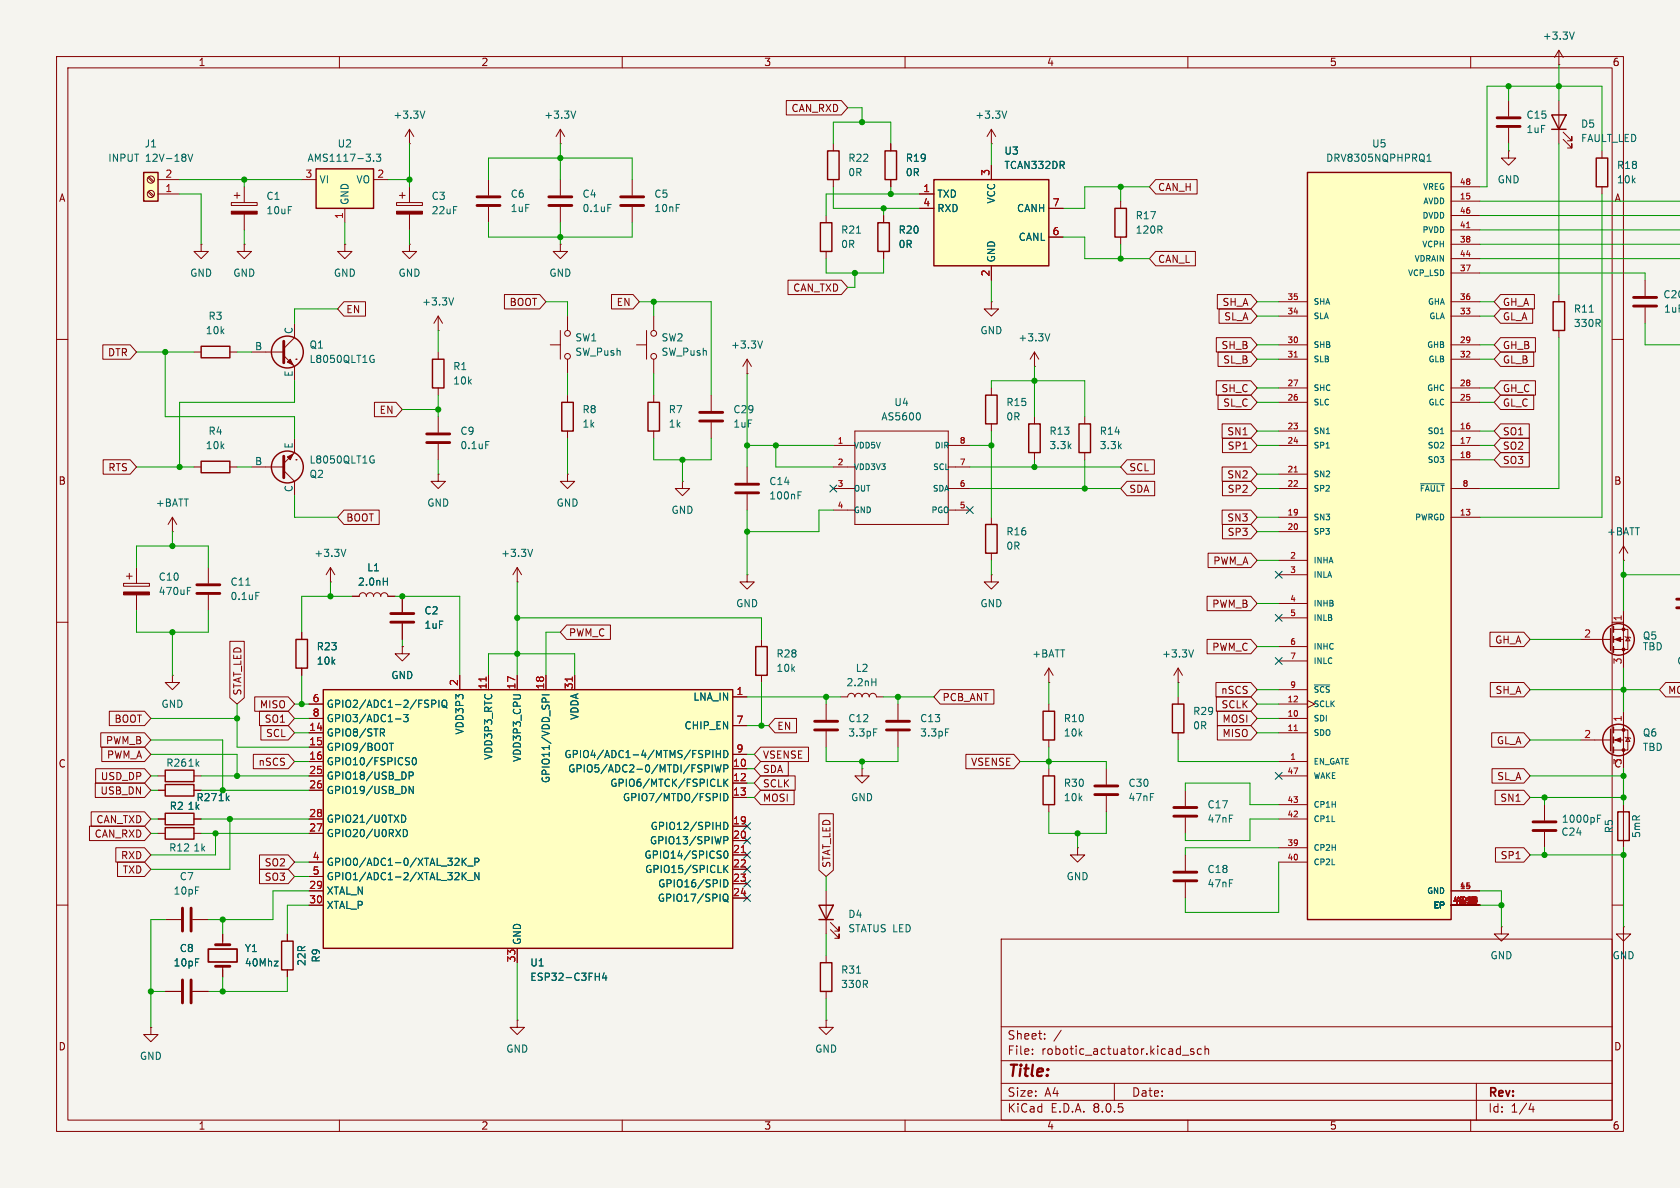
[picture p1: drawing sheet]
<svg xmlns="http://www.w3.org/2000/svg" width="297mm" height="210mm" viewBox="0 0 297 210" stroke-linecap="round" stroke-linejoin="round" font-family="sans-serif">
<defs><g id="words">
<text font-size="2.8" fill="#840000" x="178" y="190.9">Title:</text>
<g font-size="2.1" fill="#840000">
<text x="178" y="184">Sheet:</text>
<text x="178" y="186.7">File:</text>
<text x="184.1" y="186.7">robotic_actuator.kicad_sch</text>
<text x="178" y="196.9">KiCad</text>
<text x="178" y="194.1">Size:</text>
<text x="184.7" y="194.1">A4</text>
<text x="185.7" y="196.9">E.D.A.</text>
<text x="193.3" y="196.9">8.0.5</text>
<text x="200" y="194.1">Date:</text>
<text x="263" y="194.3">Rev:</text>
<text x="263" y="196.9">Id:</text>
<text x="267.1" y="196.9">1/4</text>
</g>
<g font-size="1.8" fill="#840000">
<text x="35" y="11.9">1</text>
<text x="85" y="11.9">2</text>
<text x="135" y="11.9">3</text>
<text x="185" y="11.9">4</text>
<text x="235" y="11.9">5</text>
<text x="285" y="11.9">6</text>
<text x="139.8" y="20">CAN_RXD</text>
<text x="10.3" y="35.9">A</text>
<text x="204.6" y="34">CAN_H</text>
<text x="285.3" y="35.9">A</text>
<text x="204.6" y="46.7">CAN_L</text>
<text x="140.1" y="51.8">CAN_TXD</text>
<text x="61.1" y="55.6">EN</text>
<text x="90" y="54.3">BOOT</text>
<text x="108.9" y="54.3">EN</text>
<text x="216" y="54.3">SH_A</text>
<text x="216.3" y="56.8">SL_A</text>
<text x="265.6" y="56.8">GL_A</text>
<text x="265.6" y="54.3">GH_A</text>
<text x="19" y="63.2">DTR</text>
<text x="215.8" y="61.9">SH_B</text>
<text x="216.1" y="64.5">SL_B</text>
<text x="265.6" y="61.9">GH_B</text>
<text x="265.6" y="64.5">GL_B</text>
<text x="215.8" y="69.5">SH_C</text>
<text x="265.6" y="69.5">GH_C</text>
<text x="67" y="73.3">EN</text>
<text x="216.1" y="72.1">SL_C</text>
<text x="216.9" y="77.2">SN1</text>
<text x="265.6" y="77.2">SO1</text>
<text x="265.6" y="72.1">GL_C</text>
<text x="19.1" y="83.5">RTS</text>
<text x="199.5" y="83.5">SCL</text>
<text x="216.9" y="79.7">SP1</text>
<text x="265.6" y="79.7">SO2</text>
<text x="265.6" y="82.2">SO3</text>
<text x="10.3" y="85.9">B</text>
<text x="199.5" y="87.3">SDA</text>
<text x="216.9" y="84.8">SN2</text>
<text x="216.9" y="87.3">SP2</text>
<text x="285.3" y="85.9">B</text>
<text x="61.1" y="92.4">BOOT</text>
<text x="216.9" y="92.4">SN3</text>
<text x="216.9" y="94.9">SP3</text>
<text x="214.4" y="100">PWM_A</text>
<text x="214.2" y="107.6">PWM_B</text>
<text x="100.5" y="112.7">PWM_C</text>
<text x="264.2" y="114">GH_A</text>
<text x="214.2" y="115.3">PWM_C</text>
<text x="42.9" y="123" transform="rotate(-90 42.9 123)">STAT_LED</text>
<text x="45.8" y="125.4">MISO</text>
<text x="166.5" y="124.1">PCB_ANT</text>
<text x="215.8" y="122.9">nSCS</text>
<text x="215.8" y="125.4">SCLK</text>
<text x="264.3" y="122.9">SH_A</text>
<text x="294.8" y="122.9">MOT</text>
<text x="18.6" y="131.8">PWM_B</text>
<text x="20.1" y="128">BOOT</text>
<text x="46.7" y="128">SO1</text>
<text x="46.9" y="130.5">SCL</text>
<text x="137.3" y="129.2">EN</text>
<text x="216" y="130.5">MISO</text>
<text x="216" y="128">MOSI</text>
<text x="264.5" y="131.8">GL_A</text>
<text x="10.3" y="135.9">C</text>
<text x="18.8" y="134.3">PWM_A</text>
<text x="45.6" y="135.6">nSCS</text>
<text x="134.8" y="136.8">SDA</text>
<text x="134.8" y="134.3">VSENSE</text>
<text x="171.6" y="135.6">VSENSE</text>
<text x="17.7" y="140.7">USB_DN</text>
<text x="17.7" y="138.1">USD_DP</text>
<text x="134.8" y="139.4">SCLK</text>
<text x="134.8" y="141.9">MOSI</text>
<text x="264.6" y="138.1">SL_A</text>
<text x="265.1" y="141.9">SN1</text>
<text x="16.6" y="148.3">CAN_RXD</text>
<text x="16.9" y="145.7">CAN_TXD</text>
<text x="21.3" y="152.1">RXD</text>
<text x="21.6" y="154.6">TXD</text>
<text x="46.7" y="153.4">SO2</text>
<text x="46.7" y="155.9">SO3</text>
<text x="147" y="153.5" transform="rotate(-90 147 153.5)">STAT_LED</text>
<text x="265.2" y="152.1">SP1</text>
<text x="10.3" y="185.9">D</text>
<text x="285.3" y="185.9">D</text>
<text x="35" y="199.9">1</text>
<text x="85" y="199.9">2</text>
<text x="135" y="199.9">3</text>
<text x="185" y="199.9">4</text>
<text x="235" y="199.9">5</text>
<text x="285" y="199.9">6</text>
</g>
<g font-size="1.8" fill="#006464">
<text x="272.6" y="7.2">+3.3V</text>
<text x="69.4" y="21.2">+3.3V</text>
<text x="96.1" y="21.2">+3.3V</text>
<text x="172.3" y="21.2">+3.3V</text>
<text x="269.8" y="21.2">C15</text>
<text x="269.8" y="23.7">1uF</text>
<text x="279.4" y="22.8">D5</text>
<text x="19" y="28.8">INPUT</text>
<text x="25.5" y="26.3">J1</text>
<text x="25.7" y="28.8">12V-18V</text>
<text x="54.3" y="28.8">AMS1117-3.3</text>
<text x="59.6" y="26.3">U2</text>
<text x="149.9" y="28.8">R22</text>
<text x="160" y="28.8">R19</text>
<text x="177.5" y="27.5">U3</text>
<text x="234.3" y="28.8">DRV8305NQPHPRQ1</text>
<text x="242.5" y="26.3">U5</text>
<text x="279.4" y="25.3">FAULT_LED</text>
<text x="47" y="35.5">C1</text>
<text x="56.4" y="32.6">VI</text>
<text x="62.9" y="32.6">VO</text>
<text x="76.2" y="35.5">C3</text>
<text x="90.2" y="35.2">C6</text>
<text x="102.9" y="35.2">C4</text>
<text x="115.6" y="35.2">C5</text>
<text x="149.9" y="31.3">0R</text>
<text x="160" y="31.3">0R</text>
<text x="165.6" y="35.2">TXD</text>
<text x="177.5" y="30.1">TCAN332DR</text>
<text x="264.7" y="32.6">GND</text>
<text x="285.8" y="30.1">R18</text>
<text x="285.8" y="32.6">10k</text>
<text x="47" y="38.1">10uF</text>
<text x="61.8" y="36.3" transform="rotate(-90 61.8 36.3)">GND</text>
<text x="76.2" y="38.1">22uF</text>
<text x="90.2" y="37.7">1uF</text>
<text x="102.9" y="37.7">0.1uF</text>
<text x="115.6" y="37.7">10nF</text>
<text x="148.6" y="41.5">R21</text>
<text x="158.8" y="41.5">R20</text>
<text x="165.6" y="37.7">RXD</text>
<text x="176.1" y="36.1" transform="rotate(-90 176.1 36.1)">VCC</text>
<text x="179.7" y="37.7">CANH</text>
<text x="200.7" y="41.5">120R</text>
<text x="200.7" y="39">R17</text>
<text x="148.6" y="44">0R</text>
<text x="158.8" y="44">0R</text>
<text x="176.1" y="46.5" transform="rotate(-90 176.1 46.5)">GND</text>
<text x="180" y="42.8">CANL</text>
<text x="33.5" y="49.1">GND</text>
<text x="41.1" y="49.1">GND</text>
<text x="58.9" y="49.1">GND</text>
<text x="70.4" y="49.1">GND</text>
<text x="97" y="49.1">GND</text>
<text x="294" y="52.9">C20</text>
<text x="36.3" y="59.3">10k</text>
<text x="36.8" y="56.7">R3</text>
<text x="51.8" y="59.2" transform="rotate(-90 51.8 59.2)">C</text>
<text x="74.5" y="54.2">+3.3V</text>
<text x="173.2" y="59.3">GND</text>
<text x="278.1" y="55.5">R11</text>
<text x="278.1" y="58">330R</text>
<text x="294.1" y="55.5">1uF</text>
<text x="45" y="62">B</text>
<text x="54.6" y="61.8">Q1</text>
<text x="54.6" y="64.4">L8050QLT1G</text>
<text x="80" y="65.6">R1</text>
<text x="101.6" y="60.6">SW1</text>
<text x="101.6" y="63.1">SW_Push</text>
<text x="116.8" y="60.6">SW2</text>
<text x="116.8" y="63.1">SW_Push</text>
<text x="129.1" y="61.8">+3.3V</text>
<text x="179.9" y="60.6">+3.3V</text>
<text x="51.8" y="66.7" transform="rotate(-90 51.8 66.7)">E</text>
<text x="80" y="68.2">10k</text>
<text x="158" y="72">U4</text>
<text x="177.8" y="72">R15</text>
<text x="36.8" y="77.1">R4</text>
<text x="81.3" y="77.1">C9</text>
<text x="102.9" y="73.3">R8</text>
<text x="102.9" y="75.8">1k</text>
<text x="118.1" y="73.3">R7</text>
<text x="118.1" y="75.8">1k</text>
<text x="129.5" y="75.8">1uF</text>
<text x="129.5" y="73.3">C29</text>
<text x="155.7" y="74.5">AS5600</text>
<text x="177.8" y="74.5">0R</text>
<text x="185.4" y="77.1">R13</text>
<text x="194.3" y="77.1">R14</text>
<text x="36.3" y="79.6">10k</text>
<text x="45" y="82.3">B</text>
<text x="51.8" y="79.4" transform="rotate(-90 51.8 79.4)">E</text>
<text x="54.6" y="82.1">L8050QLT1G</text>
<text x="81.3" y="79.6">0.1uF</text>
<text x="185.4" y="79.6">3.3k</text>
<text x="194.3" y="79.6">3.3k</text>
<text x="27.4" y="89.8">+BATT</text>
<text x="51.8" y="87.1" transform="rotate(-90 51.8 87.1)">C</text>
<text x="54.6" y="84.7">Q2</text>
<text x="75.4" y="89.8">GND</text>
<text x="98.3" y="89.8">GND</text>
<text x="135.9" y="88.5">100nF</text>
<text x="135.9" y="86">C14</text>
<text x="118.6" y="91">GND</text>
<text x="177.8" y="94.8">R16</text>
<text x="284" y="94.8">+BATT</text>
<text x="55.5" y="98.7">+3.3V</text>
<text x="64.8" y="101.2">L1</text>
<text x="88.5" y="98.7">+3.3V</text>
<text x="177.8" y="97.4">0R</text>
<text x="27.9" y="105.4">470uF</text>
<text x="27.9" y="102.8">C10</text>
<text x="40.6" y="103.7">C11</text>
<text x="40.6" y="106.3">0.1uF</text>
<text x="63.2" y="103.7">2.0nH</text>
<text x="130" y="107.5">GND</text>
<text x="173.2" y="107.5">GND</text>
<text x="74.9" y="108.8">C2</text>
<text x="74.9" y="111.4">1uF</text>
<text x="290.3" y="113.3">Q5</text>
<text x="55.9" y="117.7">10k</text>
<text x="55.9" y="115.2">R23</text>
<text x="137.2" y="119">10k</text>
<text x="137.2" y="116.4">R28</text>
<text x="151.2" y="119">L2</text>
<text x="182.4" y="116.4">+BATT</text>
<text x="205.3" y="116.4">+3.3V</text>
<text x="290.3" y="115.2">TBD</text>
<text x="296.4" y="117.7">GN</text>
<text x="28.4" y="125.3">GND</text>
<text x="57.7" y="125.3">GPIO2/ADC1-2/FSPIQ</text>
<text x="69.1" y="120.2">GND</text>
<text x="122.5" y="124.1">LNA_IN</text>
<text x="149.5" y="121.5">2.2nH</text>
<text x="57.7" y="130.4">GPIO8/STR</text>
<text x="57.7" y="127.9">GPIO3/ADC1-3</text>
<text x="82.1" y="129.9" transform="rotate(-90 82.1 129.9)">VDD3P3</text>
<text x="102.5" y="127.3" transform="rotate(-90 102.5 127.3)">VDDA</text>
<text x="120.9" y="129.1">CHIP_EN</text>
<text x="149.9" y="127.9">C12</text>
<text x="149.9" y="130.4">3.3pF</text>
<text x="162.6" y="127.9">C13</text>
<text x="162.6" y="130.4">3.3pF</text>
<text x="188" y="130.4">10k</text>
<text x="188" y="127.9">R10</text>
<text x="210.8" y="129.1">0R</text>
<text x="210.8" y="126.6">R29</text>
<text x="290.3" y="130.4">Q6</text>
<text x="29.3" y="135.7">R26</text>
<text x="33.1" y="135.7">1k</text>
<text x="57.7" y="132.9">GPIO9/BOOT</text>
<text x="57.7" y="135.5">GPIO10/FSPICS0</text>
<text x="87.2" y="134.4" transform="rotate(-90 87.2 134.4)">VDD3P3_RTC</text>
<text x="92.3" y="134.8" transform="rotate(-90 92.3 134.8)">VDD3P3_CPU</text>
<text x="99.7" y="134.2">GPIO4/ADC1-4/MTMS/FSPIHD</text>
<text x="100.3" y="136.8">GPIO5/ADC2-0/MTDI/FSPIWP</text>
<text x="290.3" y="132.9">TBD</text>
<text x="29.9" y="143.4">R2</text>
<text x="33.1" y="143.4">1k</text>
<text x="34.6" y="141.8">R27</text>
<text x="38.4" y="141.8">1k</text>
<text x="57.7" y="138">GPIO18/USB_DP</text>
<text x="57.7" y="140.6">GPIO19/USB_DN</text>
<text x="97.4" y="138.5" transform="rotate(-90 97.4 138.5)">GPIO11/VDD_SPI</text>
<text x="107.8" y="139.3">GPIO6/MTCK/FSPICLK</text>
<text x="110" y="141.8">GPIO7/MTDO/FSPID</text>
<text x="150.4" y="141.8">GND</text>
<text x="188" y="141.8">10k</text>
<text x="188" y="139.3">R30</text>
<text x="199.4" y="139.3">C30</text>
<text x="199.4" y="141.8">47nF</text>
<text x="213.4" y="143.1">C17</text>
<text x="57.7" y="148.2">GPIO20/U0RXD</text>
<text x="57.7" y="145.6">GPIO21/U0TXD</text>
<text x="114.8" y="149.5">GPIO13/SPIWP</text>
<text x="114.9" y="146.9">GPIO12/SPIHD</text>
<text x="213.4" y="145.6">47nF</text>
<text x="275.9" y="147.9">C24</text>
<text x="276" y="145.6">1000pF</text>
<text x="285.3" y="147.4" transform="rotate(-90 285.3 147.4)">R5</text>
<text x="290.2" y="148.2" transform="rotate(-90 290.2 148.2)">5mR</text>
<text x="29.8" y="150.7">R12</text>
<text x="31.7" y="155.8">C7</text>
<text x="34.1" y="150.7">1k</text>
<text x="57.7" y="153.3">GPIO0/ADC1-0/XTAL_32K_P</text>
<text x="57.7" y="155.8">GPIO1/ADC1-2/XTAL_32K_N</text>
<text x="113.8" y="152">GPIO14/SPICS0</text>
<text x="114" y="154.5">GPIO15/SPICLK</text>
<text x="188.5" y="155.8">GND</text>
<text x="213.4" y="154.5">C18</text>
<text x="30.6" y="158.3">10pF</text>
<text x="57.7" y="158.3">XTAL_N</text>
<text x="57.7" y="160.9">XTAL_P</text>
<text x="116.2" y="159.6">GPIO17/SPIQ</text>
<text x="116.2" y="157.1">GPIO16/SPID</text>
<text x="213.4" y="157.1">47nF</text>
<text x="92.3" y="167.1" transform="rotate(-90 92.3 167.1)">GND</text>
<text x="149.9" y="162.5">D4</text>
<text x="149.9" y="165">STATUS LED</text>
<text x="30.6" y="171">10pF</text>
<text x="31.7" y="168.5">C8</text>
<text x="43.2" y="168.5">Y1</text>
<text x="43.2" y="171">40Mhz</text>
<text x="54.2" y="170.9" transform="rotate(-90 54.2 170.9)">22R</text>
<text x="56.7" y="170.3" transform="rotate(-90 56.7 170.3)">R9</text>
<text x="93.6" y="171">U1</text>
<text x="93.6" y="173.6">ESP32-C3FH4</text>
<text x="148.6" y="172.3">R31</text>
<text x="263.4" y="169.8">GND</text>
<text x="285" y="169.8">GND</text>
<text x="148.6" y="174.9">330R</text>
<text x="24.6" y="187.6">GND</text>
<text x="89.4" y="186.3">GND</text>
<text x="144" y="186.3">GND</text>
</g>
<g font-size="1.8" fill="#a90000">
<text x="29.1" y="34">1</text>
<text x="29.1" y="31.5">2</text>
<text x="53.9" y="31.5">3</text>
<text x="66.6" y="31.5">2</text>
<text x="163.1" y="34">1</text>
<text x="175" y="31.2" transform="rotate(-90 175 31.2)">3</text>
<text x="60.7" y="38.8" transform="rotate(-90 60.7 38.8)">1</text>
<text x="163.1" y="36.6">4</text>
<text x="186" y="41.7">6</text>
<text x="186" y="36.6">7</text>
<text x="175" y="49" transform="rotate(-90 175 49)">2</text>
<text x="280" y="112.8">2</text>
<text x="286.8" y="109.9" transform="rotate(-90 286.8 109.9)">1</text>
<text x="286.8" y="117.5" transform="rotate(-90 286.8 117.5)">3</text>
<text x="55.2" y="124.2">6</text>
<text x="81" y="121.4" transform="rotate(-90 81 121.4)">2</text>
<text x="86.1" y="122" transform="rotate(-90 86.1 122)">11</text>
<text x="91.2" y="122" transform="rotate(-90 91.2 122)">17</text>
<text x="96.3" y="122" transform="rotate(-90 96.3 122)">18</text>
<text x="101.3" y="122" transform="rotate(-90 101.3 122)">31</text>
<text x="130.1" y="122.9">1</text>
<text x="54.6" y="129.3">14</text>
<text x="54.6" y="131.8">15</text>
<text x="55.2" y="126.7">8</text>
<text x="130.1" y="128">7</text>
<text x="280" y="130.6">2</text>
<text x="286.8" y="127.7" transform="rotate(-90 286.8 127.7)">1</text>
<text x="54.6" y="134.4">16</text>
<text x="54.6" y="136.9">25</text>
<text x="129.5" y="135.6">10</text>
<text x="130.1" y="133.1">9</text>
<text x="286.8" y="135.3" transform="rotate(-90 286.8 135.3)">3</text>
<text x="54.6" y="139.4">26</text>
<text x="129.5" y="138.2">12</text>
<text x="129.5" y="140.7">13</text>
<text x="54.6" y="147.1">27</text>
<text x="54.6" y="144.5">28</text>
<text x="129.5" y="145.8">19</text>
<text x="129.5" y="148.3">20</text>
<text x="55.2" y="152.1">4</text>
<text x="55.2" y="154.7">5</text>
<text x="129.5" y="150.9">21</text>
<text x="129.5" y="153.4">22</text>
<text x="129.5" y="156">23</text>
<text x="54.6" y="157.2">29</text>
<text x="54.6" y="159.8">30</text>
<text x="129.5" y="158.5">24</text>
<text x="91.2" y="170.2" transform="rotate(-90 91.2 170.2)">33</text>
</g>
<g font-size="1.4" fill="#006464">
<text x="251.4" y="33.8">VREG</text>
<text x="251.4" y="41.4">PVDD</text>
<text x="251.4" y="38.8">DVDD</text>
<text x="251.5" y="36.3">AVDD</text>
<text x="249.9" y="46.5">VDRAIN</text>
<text x="251.3" y="43.9">VCPH</text>
<text x="248.8" y="49">VCP_LSD</text>
<text x="232.2" y="56.6">SLA</text>
<text x="232.2" y="54.1">SHA</text>
<text x="252.3" y="54.1">GHA</text>
<text x="252.6" y="56.6">GLA</text>
<text x="232.2" y="61.7">SHB</text>
<text x="232.2" y="64.2">SLB</text>
<text x="252.2" y="61.7">GHB</text>
<text x="252.4" y="64.2">GLB</text>
<text x="232.2" y="71.9">SLC</text>
<text x="232.2" y="69.3">SHC</text>
<text x="252.2" y="69.3">GHC</text>
<text x="252.4" y="71.9">GLC</text>
<text x="232.2" y="76.9">SN1</text>
<text x="252.3" y="76.9">SO1</text>
<text x="150.9" y="79.5">VDD5V</text>
<text x="150.9" y="83.3">VDD3V3</text>
<text x="164.8" y="83.3">SCL</text>
<text x="165.1" y="79.5">DIR</text>
<text x="232.2" y="79.5">SP1</text>
<text x="252.3" y="79.5">SO2</text>
<text x="252.3" y="82">SO3</text>
<text x="150.9" y="87.1">OUT</text>
<text x="164.8" y="87.1">SDA</text>
<text x="232.2" y="84.6">SN2</text>
<text x="232.2" y="87.1">SP2</text>
<text x="250.9" y="87.1">~{FAULT}</text>
<text x="150.9" y="90.9">GND</text>
<text x="164.5" y="90.9">PGO</text>
<text x="232.2" y="92.2">SN3</text>
<text x="232.2" y="94.7">SP3</text>
<text x="250" y="92.2">PWRGD</text>
<text x="232.2" y="99.8">INHA</text>
<text x="232.2" y="102.3">INLA</text>
<text x="232.2" y="107.4">INHB</text>
<text x="232.2" y="110">INLB</text>
<text x="232.2" y="115">INHC</text>
<text x="232.2" y="117.6">INLC</text>
<text x="232.2" y="125.2">SCLK</text>
<text x="232.2" y="122.7">~{SCS}</text>
<text x="232.2" y="127.7">SDI</text>
<text x="232.2" y="130.3">SDO</text>
<text x="232.2" y="135.4">EN_GATE</text>
<text x="232.2" y="137.9">WAKE</text>
<text x="232.2" y="143">CP1H</text>
<text x="232.2" y="145.5">CP1L</text>
<text x="232.2" y="150.6">CP2H</text>
<text x="232.2" y="153.1">CP2L</text>
<text x="252.2" y="158.2">GND</text>
<text x="253.3" y="160.8">EP</text>
</g>
<g font-size="1.4" fill="#a90000">
<text x="258" y="35.3">15</text>
<text x="258" y="32.8">48</text>
<text x="258" y="40.4">41</text>
<text x="258" y="37.8">46</text>
<text x="258" y="42.9">38</text>
<text x="258" y="45.5">44</text>
<text x="227.5" y="53.1">35</text>
<text x="258" y="53.1">36</text>
<text x="258" y="48">37</text>
<text x="227.5" y="55.6">34</text>
<text x="258" y="55.6">33</text>
<text x="227.5" y="60.7">30</text>
<text x="227.5" y="63.2">31</text>
<text x="258" y="60.7">29</text>
<text x="258" y="63.2">32</text>
<text x="227.5" y="70.9">26</text>
<text x="227.5" y="68.3">27</text>
<text x="258" y="70.9">25</text>
<text x="258" y="68.3">28</text>
<text x="227.5" y="75.9">23</text>
<text x="258" y="75.9">16</text>
<text x="148" y="78.5">1</text>
<text x="148" y="82.3">2</text>
<text x="169.6" y="82.3">7</text>
<text x="169.6" y="78.5">8</text>
<text x="227.5" y="83.6">21</text>
<text x="227.5" y="78.5">24</text>
<text x="258" y="78.5">17</text>
<text x="258" y="81">18</text>
<text x="148" y="86.1">3</text>
<text x="148" y="89.9">4</text>
<text x="169.6" y="89.9">5</text>
<text x="169.6" y="86.1">6</text>
<text x="227.5" y="86.1">22</text>
<text x="258.5" y="86.1">8</text>
<text x="227.5" y="91.2">19</text>
<text x="227.5" y="93.7">20</text>
<text x="258" y="91.2">13</text>
<text x="228" y="98.8">2</text>
<text x="228" y="101.3">3</text>
<text x="228" y="106.4">4</text>
<text x="228" y="109">5</text>
<text x="228" y="114">6</text>
<text x="228" y="116.6">7</text>
<text x="227.5" y="124.2">12</text>
<text x="228" y="121.7">9</text>
<text x="227.5" y="126.7">10</text>
<text x="227.5" y="129.3">11</text>
<text x="227.5" y="136.9">47</text>
<text x="228" y="134.4">1</text>
<text x="227.5" y="142">43</text>
<text x="227.5" y="149.6">39</text>
<text x="227.5" y="144.5">42</text>
<text x="227.5" y="152.1">40</text>
<text x="257.3" y="159.8">49.11</text>
<text x="258" y="157.2">14</text>
<text x="258" y="159.8">4925</text>
<text x="258.7" y="159.8">20</text>
<text x="259.2" y="159.8">75</text>
<text x="259.2" y="159.8">8</text>
</g>
</g></defs>
<path d="M0 0h297v210h-297z" fill="#f5f4ef" stroke="#f5f4ef" stroke-width=".18"/>
<g fill="none" stroke="#840000" stroke-width=".18">
<path d="M10 10h277v190h-277zM12 12h273v186h-273zM60 10v2M110 10v2M160 10v2M210 10v2M260 10v2M275.6 17.8v7.6M40.9 35.8h4.6v.5h-4.6zM41.4 34.5h1M41.9 34v1.1M43.2 33v2.8"/>
<path d="M43.2 37.8v2.8M70.1 35.8h4.6v.5h-4.6zM70.6 34.5h1M71.1 34v1.1M72.4 25.4h.1M72.4 22.9v2.5M72.4 33v2.8M72.4 37.8v2.8M72.4 22.9l-.8 1.2M72.4 22.9l.8 1.2M86.4 31.8v2.7M86.4 36.6v2.8"/>
<path d="M276.4 24.6l1.5 1.6v-.8v.8h-.8M276.4 23.4l1.5 1.5v-.8v.8h-.8M10 60h2M43.2 43.2v1.3h1.2l-1.2 1.2-1.3-1.2h1.3M43.2 43.2h.1M61 43.2v1.3h1.2l-1.2 1.2-1.3-1.2h1.3M61 43.2h.1M72.4 43.2v1.3h1.3l-1.3 1.2-1.3-1.2h1.3M72.4 43.2h.1M285 60h2M10 110h2M208.3 118.1l-.8 1.3"/>
<path d="M208.3 118.1v2.6M208.3 118.1l.7 1.3M208.3 120.7h.1M10 160h2M146 157.5v7.6M273 142.2v2.8M273 147.1v2.8M285 160h2M146 168.9v1.3M146 175.3v1.2M146.8 164.3l1.5 1.6v-.8v.8h-.7M146.8 163.1l1.5 1.5v-.8v.8h-.7"/>
<path d="M177 166h108v32h-108zM60 198v2M110 198v2M146 180.3v1.3h1.3l-1.3 1.3-1.2-1.3h1.2M146 180.3h.1M160 198v2M177 194.5h108M177 191.5h108M177 187.5h108M177 181.5h108M182.5 186.3v.1M182.5 185.5v.1"/>
<path d="M184.7 183.6v.1M184.7 182.8v.1M187.6 182.1l-1.3 2M197 191.5v3M209 186.5h1.2M210 198v2M211 185.5l-.3-.1-.2 .2v.2l.5 .2v.3h-.5M212.4 185.5l-.4-.1-.3 .3v.4l.1 .2h.6M213 185.5l.2-.1 .4 .1 .1 .9M213 184.9v1.5M260 198v2M261 191.5v6.5"/>
<path d="M270.7 195l-.4 1.1h.9M271 195.6v1"/>
</g>
<path d="M84.3 34.8h4.1M84.3 36.3h4.1M271 146.8h4.1M271 145.3h4.1" fill="none" stroke="#840000" stroke-width=".51"/>
<path d="M75.1 19.6l-.4 1.3M211 114.9l-.4 1.2M282.4 144.7h.4M282.4 144.1h.6M151.4 172h.7" fill="none" stroke="#006464" stroke-width=".18"/>
<g fill="#840000" stroke="#840000" stroke-width=".18">
<path d="M40.9 37.3h4.6v.5h-4.6z"/>
<path d="M70.1 37.3h4.6v.5h-4.6z"/>
</g>
<path d="M274.3 20.3h2.6l-1.3 2.6zM274.3 22.9h2.6M144.8 160h2.5l-1.3 2.6zM144.8 162.6h2.5M145 170.2h2.1v5.1h-2.1z" fill="none" stroke="#840000" stroke-width=".25"/>
<path d="M55.9 29.8h10.1v7h-10.1z" fill="#ffffc2"/>
<g fill="none" stroke="#840000" stroke-width=".25">
<path d="M55.9 29.8h10.1v7h-10.1zM35.6 61.2h5v2h-5z"/>
<circle cx="50.8" cy="62.2" r="2.82"/>
</g>
<g fill="none" stroke="#840000" stroke-width=".18">
<path d="M266.7 17.8v2.8M53.3 31.8h2.6M61 36.8v2.6M66 31.8h2.6M266.7 26.7v1.2h1.3l-1.3 1.3-1.3-1.3h1.3M266.7 26.7h.1M266.7 22.6v2.8M35.6 43.2v1.3h1.2l-1.2 1.2-1.3-1.2h1.3M35.6 43.2h.1M52.1 57.2v2.5l-1.9 1.9M34.3 62.2h1.3M40.6 62.2h1.3"/>
<path d="M44.4 62.2h5.8M50.2 62.9l1.9 1.9v2.5M52.3 63.5h.1M158.7 124.5v2.8M158.7 129.3v2.8"/>
</g>
<path d="M66 28.4v.1M66.5 27.2h.8l-.4 .5 .3 .2v.5l-.1 .1-.6-.1M65.8 62.8l.3 .1M65.9 63.5h.3v.5l-.4 .1M167.1 128.8h.7" fill="none" stroke="#006464" stroke-width=".18"/>
<path d="M264.7 20.8h4M264.7 22.4h4M50.2 60.3v3.8M156.7 127.5h4.1M156.7 129h4.1" fill="none" stroke="#840000" stroke-width=".51"/>
<path d="M50.8 64l.5-.5 .5 1z" fill="#840000" stroke="#840000" stroke-width=".18"/>
<path d="M25.4 30.5h2.5v5.1h-2.5z" fill="#ffffc2"/>
<g fill="none" stroke="#840000" stroke-width=".25">
<path d="M25.4 30.5h2.5v5.1h-2.5zM282.2 27.9h2v5.1h-2zM76.5 63.5h2v5.1h-2zM52.3 113h2.1v5.1h-2.1z"/>
<circle cx="50.8" cy="82.5" r="2.82"/>
</g>
<g fill="none" stroke="#840000" stroke-width=".18">
<path d="M26.2 31.4l.8 .9M26.2 34l.8 .8M26.3 31.2l.9 .9M26.3 33.8l.9 .8M27.9 34.3h3.8M27.9 31.8h3.8M283.2 26.7v1.2M283.2 33v1.3M77.5 58.4h.1M77.5 55.9l-.8 1.3M77.5 55.9v2.5M77.5 55.9l.7 1.3"/>
<path d="M52.1 77.5v2.5l-1.9 1.9M77.5 62.2v1.3M77.5 68.6v1.3M44.4 82.6h5.8M50.2 83.2l1.9 1.9v2.5M52.3 81.3h.1M53.3 111.8v1.2M53.3 118.1v1.3M146 124.5v2.8M146 129.3v2.8M148.6 123.2h1.3a.64 .64 0 0 1 .6-.6 .64 .64 0 0 1 .6 .6 .64 .64 0 0 1 .7-.6 .64 .64 0 0 1 .6 .6 .64 .64 0 0 1 .6-.6 .64 .64 0 0 1 .7 .6 .64 .64 0 0 1 .6-.6 .64 .64 0 0 1 .6 .6h1.3M152.4 135.9v1.3h1.3l-1.3 1.2-1.3-1.2h1.3"/>
<path d="M152.4 135.9h.1"/>
<circle cx="26.7" cy="31.7" r=".63"/>
<circle cx="26.7" cy="34.3" r=".63"/>
</g>
<path d="M33.2 27.2l.5 1.3 .4-1.3M80.2 52.6l-.4 1.3M65.8 80.6l.3 .1M65.9 81.3h.3v.4l-.4 .2M154.8 120v1.2M154.1 120.6h.7M154.4 128.8h.7" fill="none" stroke="#006464" stroke-width=".18"/>
<path d="M50.2 80.6v3.9M144 127.5h4.1M144 129h4.1" fill="none" stroke="#840000" stroke-width=".51"/>
<path d="M50.8 80.8l1-.5-.5 1z" fill="#840000" stroke="#840000" stroke-width=".18"/>
<path d="M231.1 30.5h25.4v132.1h-25.4z" fill="#ffffc2"/>
<g fill="none" stroke="#840000" stroke-width=".25">
<path d="M145 39.4h2.1v5.1h-2.1zM146.3 26.7h2v5.1h-2zM155.2 39.4h2v5.1h-2zM156.5 26.7h2v5.1h-2zM197.1 36.8h2v5.1h-2zM231.1 30.5h25.4v132.1h-25.4zM99.3 71.1h2v5.1h-2zM114.6 71.1h2v5.1h-2zM174.2 69.9h2.1v5h-2.1zM181.9 74.9h2v5.1h-2zM190.8 74.9h2v5.1h-2zM174.2 92.7h2.1v5.1h-2.1z"/>
<path d="M284.7 111.1v3.8M285.2 110.7v1.1M285.2 112.5v1M285.2 114.3v1M29.2 136.1h5.1v2.1h-5.1zM29.2 138.7h5.1v2h-5.1zM184.4 137.2h2v5h-2zM207.3 124.5h2v5h-2zM29.2 146.3h5.1v2h-5.1zM29.2 143.8h5.1v2h-5.1z"/>
<circle cx="286.1" cy="113" r="2.79"/>
</g>
<g fill="none" stroke="#840000" stroke-width=".18">
<path d="M275.6 11.4h.1M275.6 8.9l-.8 1.3M275.6 8.9v2.5M275.6 8.9l.8 1.3M99.1 25.4h.1M99.1 22.9v2.5M99.1 31.8v2.7M99.1 36.6v2.8M99.1 22.9l-.8 1.2M99.1 22.9l.7 1.2M111.8 31.8v2.7M111.8 36.6v2.8"/>
<path d="M146 38.1v1.3M147.3 25.4v1.3M147.3 31.8v1.2M156.2 38.1v1.3M157.5 25.4v1.3M157.5 31.8v1.2M198.1 35.6v1.2M256.5 35.6h5.1M256.5 38.1h5.1M256.5 33h5.1M99.1 43.2v1.3h1.2l-1.2 1.2-1.3-1.2h1.3M99.1 43.2h.1"/>
<path d="M99.1 58.4v5.1M100.3 55.9v2.5M114.3 58.4v5.1M115.6 55.9v2.5M146 44.5v1.2M156.2 44.5v1.2M175.3 53.3v1.3h1.2l-1.2 1.3-1.3-1.3h1.3M175.3 53.3h.1M198.1 41.9v1.3M226.1 55.9h5M226.1 53.3h5M256.5 55.9h5.1"/>
<path d="M256.5 53.3h5.1M256.5 48.3h5.1M256.5 43.2h5.1M256.5 40.6h5.1M256.5 45.7h5.1M77.5 73.7v2.8M77.5 78.5v2.8M97.3 61h1.8M100.3 63.5v2.5M100.3 69.9v1.2M100.3 76.2v1.3M112.5 61h1.8"/>
<path d="M115.6 63.5v2.5M115.6 69.9v1.2M115.6 76.2v1.3M125.7 69.9v2.7M125.7 74.7v2.8M132.1 66h.1M132.1 63.5l-.8 1.3M132.1 63.5v2.5M132.1 63.5l.7 1.3M147.3 78.7h3.8M151.1 76.2h16.5v16.5h-16.5zM167.6 78.7h3.8"/>
<path d="M175.3 68.6v1.3M175.3 74.9v1.3M182.9 64.8h.1M182.9 62.2v2.6M182.9 73.7v1.2M182.9 62.2l-.8 1.3M182.9 62.2l.7 1.3M191.8 73.7v1.2M226.1 76.2h5M226.1 78.7h5M226.1 71.1h5M226.1 68.6h5"/>
<path d="M226.1 61h5M226.1 63.5h5M256.5 76.2h5.1M256.5 78.7h5.1M256.5 71.1h5.1M256.5 68.6h5.1M256.5 61h5.1M256.5 63.5h5.1M77.5 83.8v1.3h1.2l-1.2 1.3-1.3-1.3h1.3M77.5 83.8h.1M147.3 86.4h3.8M147.3 90.2h3.8"/>
<path d="M147.3 82.6h3.8M167.6 86.4h3.8M167.6 90.2h3.8M167.6 82.6h3.8M175.3 91.4v1.3M175.3 97.8v1.3M182.9 80v1.3M191.8 80v1.3M226.1 91.4h5M226.1 99.1h5M226.1 94h5M226.1 83.8h5"/>
<path d="M226.1 86.4h5M256.5 91.4h5.1M256.5 81.3h5.1M256.5 86.4h5.1M71.1 114.3v1.3h1.3l-1.3 1.2-1.3-1.2h1.3M71.1 114.3h.1M71.1 105.4v2.8M71.1 110.2v2.8M91.4 102.9h.1M91.4 100.3l-.7 1.3M91.4 100.3v2.6M91.4 100.3l.8 1.3"/>
<path d="M175.3 101.6v1.3h1.2l-1.2 1.2-1.3-1.2h1.3M175.3 101.6h.1M185.4 118.1v2.6M185.4 118.1l-.7 1.3M185.4 118.1l.8 1.3M226.1 101.6h5M226.1 106.7h5M226.1 109.2h5M226.1 114.3h5M226.1 116.8h5M279.4 113h5.3M285.2 113h1.8v5.1"/>
<path d="M285.2 111.3h2.6v3.5h-2.6M287 108v3.3M287.3 112.5l.1 .1h.8l.1 .2M287.8 112.6l.4 .7h-.8zM27.9 137.2h1.3M27.9 139.7h1.3M34.3 137.2h1.3M34.3 139.7h1.3M185.4 120.7h.1M185.4 135.9v1.3M195.6 135.9v2.8M208.3 123.2v1.3"/>
<path d="M208.3 129.5v1.3M226.1 134.6h5M226.1 127h5M226.1 129.5h5M226.1 124.5h5M226.1 137.2h5M226.1 121.9h5M231.1 123.8l1.3 .7-1.3 .6M27.9 144.8h1.3M27.9 147.3h1.3M34.3 144.8h1.3M34.3 147.3h1.3"/>
<path d="M185.4 142.2v1.3M190.5 149.9v1.2h1.3l-1.3 1.3-1.3-1.3h1.3M190.5 149.9h.1M195.6 140.7v2.8M226.1 149.9h5M226.1 152.4h5M226.1 144.8h5M226.1 142.2h5M256.5 157.5h5.1M29.2 162.6h2.8M29.2 175.3h2.8M34 162.6h2.8"/>
<path d="M34 175.3h2.8M256.5 160h5.1M265.4 163.8v1.3h1.3l-1.3 1.3-1.2-1.3h1.2M265.4 163.8h.1M287 163.8v1.3h1.3l-1.3 1.3-1.3-1.3h1.3M287 163.8h.1M91.4 180.3v1.3h1.3l-1.3 1.3-1.2-1.3h1.2M91.4 180.3h.1"/>
<circle cx="100.3" cy="58.9" r=".51"/>
<circle cx="115.6" cy="58.9" r=".51"/>
<circle cx="100.3" cy="63" r=".51"/>
<circle cx="115.6" cy="63" r=".51"/>
</g>
<g fill="none" stroke="#a90000" stroke-width=".18">
<path d="M259.3 40.3h.6M228.8 63.1h.6M228.8 83.4h.6M228.8 129.2h.6M260.4 158.6h.7l-.4 1M260.5 159.3h.6M260.6 159l.4 .1 .1 .1M260.7 159.1h.2M260.8 158.6v1l.2-.1 .1-.3M260.8 158.6l-.1 .2M260.8 158.6l-.1 .1M260.8 158.6l.3 .2v.6l-.3 .2"/>
<path d="M260.9 159.1h.1M260.9 158.7l.2 .3M261 159v.6M261 159.4l-.1 .1M261 159.1l-.3 .1M261.1 158.9l-.7 .7h.7M261.1 158.6l-.4 .4M261.1 158.9l-.2 .2M261.1 159.1h-.1"/>
</g>
<g fill="none" stroke="#006464" stroke-width=".18">
<path d="M101.8 19.6l-.4 1.3M278.3 5.7l-.4 1.2M107.5 36.1h.6M252.3 28.5h.7M252.3 27.6l.3-.4v1.3M151.4 41.2h.7M185.6 59l-.4 1.3M85.9 78h.6M134.8 60.3l-.4 1.2M162.5 73l.2 .5-.2 .7M94.2 97.1l-.5 1.3M251.1 85.5h4.2"/>
<path d="M232.4 121.1h2.7"/>
</g>
<g fill="none" stroke="#840000" stroke-width=".51">
<path d="M97 34.8h4.1M97 36.3h4.1M109.7 34.8h4.1M109.7 36.3h4.1M75.4 76.7h4.1M75.4 78.2h4.1M123.7 72.9h4.1M123.7 74.4h4.1M69.1 108.5h4.1M69.1 110h4.1M296.4 107.4h.7M296.4 105.9h.7"/>
<path d="M193.5 138.9h4.1M193.5 140.5h4.1M32.3 160.5v4.1M32.3 173.2v4.1M33.8 160.5v4.1M33.8 173.2v4.1"/>
</g>
<g fill="#840000" stroke="#840000" stroke-width=".18">
<path d="M285.5 113l1-.4v.8z"/>
<circle cx="287" cy="114.8" r=".25"/>
<circle cx="287" cy="111.3" r=".25"/>
</g>
<path d="M57.1 121.9h72.4v45.7h-72.4z" fill="#ffffc2"/>
<path d="M57.1 121.9h72.4v45.7h-72.4zM49.8 166.4h2v5.1h-2z" fill="none" stroke="#840000" stroke-width=".25"/>
<g fill="none" stroke="#840000" stroke-width=".18">
<path d="M132.1 82.6v2.7M132.1 87.4v2.8M81.3 119.4v2.5M86.4 119.4v2.5M91.4 119.4v2.5M96.5 119.4v2.5M101.6 119.4v2.5M54.6 129.5h2.5M54.6 132.1h2.5M54.6 134.6h2.5M54.6 137.2h2.5M54.6 139.7h2.5"/>
<path d="M54.6 124.5h2.5M54.6 127h2.5M129.5 123.2h2.6M129.5 135.9h2.6M129.5 138.4h2.6M129.5 128.3h2.6M129.5 133.4h2.6M54.6 147.3h2.5M54.6 144.8h2.5M54.6 157.5h2.5M54.6 152.4h2.5M54.6 154.9h2.5"/>
<path d="M129.5 141h2.6M129.5 146.1h2.6M129.5 148.6h2.6M129.5 151.1h2.6M129.5 153.7h2.6M129.5 156.2h2.6M129.5 158.8h2.6M39.4 165.1v1.9M39.4 170.8v1.9M50.8 165.1v1.3M50.8 171.5v1.2M54.6 160h2.5"/>
<path d="M91.4 167.6v2.6"/>
</g>
<g fill="none" stroke="#006464" stroke-width=".18">
<path d="M141.1 87.5h.4M141.1 86.9h.6M67.3 128.8h.4l.3 .3-.1 .4h-.6M67.6 129.5l.4 .6M68.8 131.4h.8M69.2 131.4v1.3M69.9 127.1h1M71.4 126.3h.8l-.5 .5 .4 .1v.6l-.2 .1-.5-.1M72.3 137.1h.6l.2-.2-.1-.3-.7-.1v1.2M73 134.1l.2-.2a.68 .68 0 0 1 .4 .7 .68 .68 0 0 1-.4 .6l-.2-.1-.1-.4zM73.1 139v1.3l-.8-1.3v1.3M76.3 124.4h.6l.2-.2-.1-.3-.7-.1v1.2"/>
<path d="M77.6 123.8v1.2M78.3 123.8h.1a.43 .43 0 0 1 .6 .4v.4a.42 .42 0 0 1-.4 .5 .42 .42 0 0 1-.5-.5v-.4zM78.4 124.7l.4 .3M78.8 125l.2 .2M95.8 124.1v-.5l.3-.2 .3 .1 .1 .6M95.8 122.8h1.3M124.8 132.7h.4l.3 .2-.1 .4h-.6M125.1 135.2l.3 .2-.1 .3-.2 .2M125.9 135.2v1.3M126 132.7v1.2M126.4 135.2l.3 1.3 .2-.9 .3 .9 .3-1.3M126.6 132.7v1.2"/>
<path d="M126.6 133.3h.8M126.9 139h.6M127.4 132.7v1.2M128 132.7a.64 .64 0 0 1 .7 .6 .64 .64 0 0 1-.7 .6zM128 135.9l.6-.1 .1-.2-.1-.3-.6-.1v1.3M128 137.7v1.3M128.1 138.3l.6 .7M128.7 137.7l-.7 .8M71 144.1a.64 .64 0 0 1 .7 .6 .64 .64 0 0 1-.7 .7zM71.3 146.6a.64 .64 0 0 1 .7 .7 .64 .64 0 0 1-.7 .6zM81.7 151.7v1.3M81.7 154.2v1.3"/>
<path d="M81.9 152.3l.5 .7M81.9 154.8l.5 .7M82.4 151.7l-.7 .7M82.4 154.2l-.7 .8M82.7 153.1h.9M82.7 155.6h.9M83.9 152.4l.6-.1 .2-.2-.1-.3-.7-.1v1.3M84.7 154.2v1.3l-.8-1.3v1.3M127.8 158.5a.42 .42 0 0 1 .5-.5 .42 .42 0 0 1 .4 .5v.4a.42 .42 0 0 1-.4 .4 .42 .42 0 0 1-.5-.4M128 140.3a.64 .64 0 0 1 .7 .6 .64 .64 0 0 1-.7 .6zM128 145.4a.64 .64 0 0 1 .7 .6 .64 .64 0 0 1-.7 .6zM128 148.6l.6-.1 .1-.2-.1-.3-.6-.1v1.3"/>
<path d="M128 153v1.2M128 155.5a.64 .64 0 0 1 .7 .7 .64 .64 0 0 1-.7 .6zM128.1 159l.7 .5M128.1 150.5l.2-.1a.68 .68 0 0 1 .4 .7 .68 .68 0 0 1-.4 .6 .84 .84 0 0 1-.2-1.2zM128.1 153.5l.6 .7M128.7 153l-.7 .7M48.5 169.9h.7l-.7 .9h.7M105.2 172.6h.8M106 172v1.3M106.8 172l-.3 .9h.8M107.1 172.5v.8"/>
</g>
<path d="M85.9 119.7v.7M101.2 119.7v.7M131.1 150.7h.7" fill="none" stroke="#a90000" stroke-width=".18"/>
<path d="M36.8 167.8h5.1v2.3h-5.1z" fill="none" stroke="#840000" stroke-width=".3"/>
<path d="M130 85.6h4.1M130 87.1h4.1M38.1 170.8h2.5M38.1 167h2.5" fill="none" stroke="#840000" stroke-width=".51"/>
<path d="M165.1 31.8h20.3v15.2h-20.3z" fill="#ffffc2"/>
<g fill="none" stroke="#840000" stroke-width=".25">
<path d="M165.1 31.8h20.3v15.2h-20.3zM274.6 53.3h2v5.1h-2zM35.6 81.5h5v2.1h-5zM133.6 114.3h2v5.1h-2zM184.4 125.7h2v5.1h-2zM284.7 128.9v3.8M285.2 128.5v1M285.2 130.3v1M285.2 132.1v1M286 143.5h2v5.1h-2z"/>
<circle cx="286.1" cy="130.8" r="2.79"/>
</g>
<g fill="none" stroke="#840000" stroke-width=".18">
<path d="M139 17.8h9.7l1.2 1.3-1.2 1.2h-9.7zM156.2 38.1v1.3M157.5 25.4v1.3M157.5 31.8v1.2M162.6 34.3h2.5M162.6 36.8h2.5M175.3 25.4h.1M175.3 22.9v2.5M175.3 29.2v2.6M175.3 22.9l-.8 1.2M175.3 22.9l.7 1.2M185.4 36.8h2.6"/>
<path d="M204.3 31.7h7.3v2.6h-7.3l-1.1-1.3zM60.8 53.3h3.8v2.6h-3.8l-1.1-1.3zM89.2 52.1h6.2l1.1 1.2-1.1 1.3h-6.2zM108.1 52.1h3.8l1.1 1.2-1.1 1.3h-3.8zM139.3 49.5h9.4l1.2 1.3-1.2 1.3h-9.4zM156.2 44.5v1.2M175.3 47v2.5M185.4 41.9h2.6M204.3 44.4h7v2.6h-7l-1.1-1.3zM215 59.7h6.1l1.1 1.3-1.1 1.2h-6.1zM215.2 52.1h5.9l1.1 1.2-1.1 1.3h-5.9zM215.5 54.6h5.6l1.1 1.3-1.1 1.3h-5.6z"/>
<path d="M265.3 59.7h6.1v2.5h-6.1l-1.1-1.2zM265.3 54.6h5.7v2.6h-5.7l-1.1-1.3zM265.3 52.1h6v2.5h-6l-1.1-1.3zM275.6 52.1v1.2M275.6 58.4v1.3M290.8 49.5v2.8M290.8 54.4v2.8M18.2 61h4.8l1.1 1.2-1.1 1.3h-4.8zM66.2 71.1h3.8l1.1 1.3-1.1 1.3h-3.8zM215 67.3h6.1l1.1 1.3-1.1 1.3h-6.1zM215.3 62.2h5.8l1.1 1.3-1.1 1.3h-5.8zM215.3 69.8h5.8l1.1 1.3-1.1 1.3h-5.8z"/>
<path d="M216.1 74.9h5l1.1 1.3-1.1 1.3h-5zM216.1 77.5h5l1.1 1.2-1.1 1.3h-5zM265.3 77.5h5.1v2.5h-5.1l-1.1-1.3zM265.3 74.9h5.1v2.6h-5.1l-1.1-1.3zM265.3 69.8h5.8v2.6h-5.8l-1.1-1.3zM265.3 62.2h5.8v2.6h-5.8l-1.1-1.3zM265.3 67.3h6.1v2.6h-6.1l-1.1-1.3zM18.2 81.3h4.8l1.1 1.3-1.1 1.2h-4.8zM30.5 94h.1M30.5 91.4l-.8 1.3M30.5 91.4v2.6M30.5 91.4l.7 1.3"/>
<path d="M34.3 82.6h1.3M40.6 82.6h1.3M60.8 90.2h6.2v2.5h-6.2l-1.1-1.3zM100.3 83.8v1.3h1.3l-1.3 1.3-1.2-1.3h1.2M100.3 83.8h.1M120.6 85.1v1.3h1.3l-1.3 1.2-1.2-1.2h1.2M120.6 85.1h.1M199.2 85.1h4.9v2.5h-4.9l-1.1-1.2zM199.2 81.3h4.9v2.5h-4.9l-1.1-1.2zM213.6 97.8h7.5l1.1 1.3-1.1 1.2h-7.5zM216.1 82.5h5l1.1 1.3-1.1 1.3h-5zM216.1 90.2h5l1.1 1.2-1.1 1.3h-5z"/>
<path d="M216.1 85.1h5l1.1 1.3-1.1 1.2h-5zM216.1 92.7h5l1.1 1.3-1.1 1.3h-5zM265.3 80h5.1v2.6h-5.1l-1.1-1.3zM287 99.1h.1M287 96.5v2.6M287 96.5l-.7 1.3M287 96.5l.8 1.3M21.8 103.1h4.6v.5h-4.6zM22.4 101.9h1M22.9 101.3v1.1M24.1 100.3v2.8M24.1 105.2v2.8"/>
<path d="M30.5 119.4v1.3h1.2l-1.2 1.2-1.3-1.2h1.3M30.5 119.4h.1M36.8 100.3v2.8M36.8 105.2v2.8M40.6 113.4h2.6v9.9l-1.3 1.2-1.3-1.2zM53.3 111.8v1.2M53.3 118.1v1.3M58.4 102.9h.1M58.4 100.3l-.7 1.3M58.4 100.3v2.6M58.4 100.3l.8 1.3M62.2 105.4h1.3a.64 .64 0 0 1 .6-.6 .64 .64 0 0 1 .7 .6 .64 .64 0 0 1 .6-.6 .64 .64 0 0 1 .6 .6 .64 .64 0 0 1 .7-.6 .64 .64 0 0 1 .6 .6 .64 .64 0 0 1 .6-.6 .64 .64 0 0 1 .7 .6h1.2"/>
<path d="M71.1 114.3h.1M71.1 105.4v2.8M71.1 110.2v2.8M81.3 119.4v2.5M86.4 119.4v2.5M91.4 119.4v2.5M96.5 119.4v2.5M100.2 110.5h7.7v2.5h-7.7l-1.1-1.2zM101.6 119.4v2.5M132.1 101.6v1.3h1.2l-1.2 1.2-1.3-1.2h1.3M132.1 101.6h.1M134.6 113v1.3"/>
<path d="M134.6 119.4v1.3M213.4 113h7.7l1.1 1.3-1.1 1.3h-7.7zM213.4 105.4h7.7l1.1 1.3-1.1 1.3h-7.7zM263.4 111.8h6l1.1 1.2-1.1 1.3h-6zM16.8 138.4h8.8l1.1 1.3-1.1 1.3h-8.8zM16.9 135.9h8.7l1.1 1.3-1.1 1.2h-8.7zM17.8 129.5h7.8l1.1 1.3-1.1 1.3h-7.8zM18 132.1h7.6l1.1 1.3-1.1 1.2h-7.6zM19.3 125.7h6.3l1.1 1.3-1.1 1.3h-6.3zM27.9 139.7h1.3M34.3 139.7h1.3M44.8 133.3h6.2l1.1 1.3-1.1 1.3h-6.2z"/>
<path d="M45 123.2h6l1.1 1.3-1.1 1.2h-6zM45.9 125.7h5.1l1.1 1.3-1.1 1.3h-5.1zM46.1 128.3h4.9l1.1 1.2-1.1 1.3h-4.9zM54.6 129.5h2.5M54.6 132.1h2.5M54.6 134.6h2.5M54.6 137.2h2.5M54.6 139.7h2.5M54.6 124.5h2.5M54.6 127h2.5M129.5 123.2h2.6M129.5 135.9h2.6"/>
<path d="M129.5 138.4h2.6M129.5 128.3h2.6M129.5 133.4h2.6M134.5 134.6h4.9v2.6h-4.9l-1.2-1.3zM134.5 132.1h8.4v2.5h-8.4l-1.2-1.2zM134.5 137.2h6.1v2.5h-6.1l-1.2-1.3zM134.5 139.7h5.9v2.5h-5.9l-1.2-1.2zM137 127h3.8v2.5h-3.8l-1.1-1.2zM166.2 121.9h9.5v2.6h-9.5l-1.1-1.3zM170.8 133.3h8.4l1.1 1.3-1.1 1.3h-8.4zM185.4 124.5v1.2M185.4 130.8v1.3"/>
<path d="M209.5 139.7v2.8M215 120.6h6.1l1.1 1.3-1.1 1.3h-6.1zM215 123.2h6.1l1.1 1.3-1.1 1.2h-6.1zM215.2 128.3h5.9l1.1 1.2-1.1 1.3h-5.9zM215.2 125.7h5.9l1.1 1.3-1.1 1.3h-5.9zM263.5 120.6h5.9l1.1 1.3-1.1 1.3h-5.9zM263.7 129.5h5.7l1.1 1.3-1.1 1.3h-5.7zM263.8 135.9h5.6l1.1 1.3-1.1 1.2h-5.6zM264.3 139.7h5.1l1.1 1.3-1.1 1.2h-5.1zM279.4 130.8h5.3M285.2 130.8h1.8v5.1M285.2 129h2.6v3.6h-2.6"/>
<path d="M287 125.7v3.3M287.3 130.3l.1 .1h.8l.1 .2M287.8 130.4l.4 .7h-.8zM297.1 120.6h-2.6l-1.1 1.3 1.1 1.3h2.6M15.8 146h9.8l1.1 1.3-1.1 1.3h-9.8zM16.1 143.5h9.5l1.1 1.3-1.1 1.3h-9.5zM20.5 149.9h5.1l1.1 1.2-1.1 1.3h-5.1zM20.8 152.4h4.8l1.1 1.3-1.1 1.2h-4.8zM27.9 144.8h1.3M34.3 144.8h1.3M45.9 151.1h5.1l1.1 1.3-1.1 1.3h-5.1zM45.9 153.7h5.1l1.1 1.2-1.1 1.3h-5.1z"/>
<path d="M54.6 147.3h2.5M54.6 144.8h2.5M54.6 157.5h2.5M54.6 152.4h2.5M54.6 154.9h2.5M129.5 141h2.6M129.5 146.1h2.6M129.5 148.6h2.6M129.5 151.1h2.6M129.5 153.7h2.6M129.5 156.2h2.6M129.5 158.8h2.6"/>
<path d="M144.8 143.8h2.5v10l-1.3 1.1-1.2-1.1zM209.5 144.5v2.8M209.5 151.1v2.8M209.5 156v2.8M264.4 149.9h5l1.1 1.2-1.1 1.3h-5zM287 142.2v1.3M287 148.6v1.3M29.2 175.3h2.8M34 175.3h2.8M39.4 165.1v1.3M39.4 171.5v1.2M50.8 165.1v1.3"/>
<path d="M50.8 171.5v1.2M54.6 160h2.5M91.4 167.6v2.6M26.7 181.6v1.3h1.2l-1.2 1.3-1.3-1.3h1.3M26.7 181.6h.1"/>
</g>
<g fill="none" stroke="#006464" stroke-width=".18">
<path d="M178 19.6l-.4 1.3M281 55.2h.7M61.1 97.1l-.4 1.3M33.1 104.4h.5M33.1 103.8h.6M43.5 103.4h.7M45.2 104.7h.6M67.8 102.8h.7M68.5 102.2v1.2M67.3 128.8h.4l.3 .3-.1 .4h-.6M67.6 129.5l.4 .6M68.8 131.4h.8"/>
<path d="M69.2 131.4v1.3M69.9 127.1h1M71.4 126.3h.8l-.5 .5 .4 .1v.6l-.2 .1-.5-.1M72.3 137.1h.6l.2-.2-.1-.3-.7-.1v1.2M73 134.1l.2-.2a.68 .68 0 0 1 .4 .7 .68 .68 0 0 1-.4 .6l-.2-.1-.1-.4zM73.1 139v1.3l-.8-1.3v1.3M76.3 124.4h.6l.2-.2-.1-.3-.7-.1v1.2M77.6 123.8v1.2M78.3 123.8h.1a.43 .43 0 0 1 .6 .4v.4a.42 .42 0 0 1-.4 .5 .42 .42 0 0 1-.5-.5v-.4zM78.4 124.7l.4 .3M78.8 125l.2 .2M95.8 124.1v-.5l.3-.2 .3 .1 .1 .6"/>
<path d="M95.8 122.8h1.3M124.8 132.7h.4l.3 .2-.1 .4h-.6M125.1 135.2l.3 .2-.1 .3-.2 .2M125.9 135.2v1.3M126 132.7v1.2M126.4 135.2l.3 1.3 .2-.9 .3 .9 .3-1.3M126.6 132.7v1.2M126.6 133.3h.8M126.9 139h.6M127.4 132.7v1.2M128 132.7a.64 .64 0 0 1 .7 .6 .64 .64 0 0 1-.7 .6zM128 135.9l.6-.1 .1-.2-.1-.3-.6-.1v1.3"/>
<path d="M128 137.7v1.3M128.1 138.3l.6 .7M128.7 137.7l-.7 .8M71 144.1a.64 .64 0 0 1 .7 .6 .64 .64 0 0 1-.7 .7zM71.3 146.6a.64 .64 0 0 1 .7 .7 .64 .64 0 0 1-.7 .6zM81.7 151.7v1.3M81.7 154.2v1.3M81.9 152.3l.5 .7M81.9 154.8l.5 .7M82.4 151.7l-.7 .7M82.4 154.2l-.7 .8M82.7 153.1h.9"/>
<path d="M82.7 155.6h.9M83.9 152.4l.6-.1 .2-.2-.1-.3-.7-.1v1.3M84.7 154.2v1.3l-.8-1.3v1.3M127.8 158.5a.42 .42 0 0 1 .5-.5 .42 .42 0 0 1 .4 .5v.4a.42 .42 0 0 1-.4 .4 .42 .42 0 0 1-.5-.4M128 140.3a.64 .64 0 0 1 .7 .6 .64 .64 0 0 1-.7 .6zM128 145.4a.64 .64 0 0 1 .7 .6 .64 .64 0 0 1-.7 .6zM128 148.6l.6-.1 .1-.2-.1-.3-.6-.1v1.3M128 153v1.2M128 155.5a.64 .64 0 0 1 .7 .7 .64 .64 0 0 1-.7 .6zM128.1 159l.7 .5M128.1 150.5l.2-.1a.68 .68 0 0 1 .4 .7 .68 .68 0 0 1-.4 .6 .84 .84 0 0 1-.2-1.2zM128.1 153.5l.6 .7"/>
<path d="M128.7 153l-.7 .7M48.5 169.9h.7l-.7 .9h.7M105.2 172.6h.8M106 172v1.3M106.8 172l-.3 .9h.8M107.1 172.5v.8"/>
</g>
<path d="M288.8 52.6h4.1M288.8 54.1h4.1M34.8 103.4h4.1M34.8 104.9h4.1M207.5 154.2h4.1M207.5 155.7h4.1M207.5 142.7h4.1M207.5 144.3h4.1" fill="none" stroke="#840000" stroke-width=".51"/>
<g fill="#840000" stroke="#840000" stroke-width=".18">
<path d="M21.8 104.6h4.6v.6h-4.6z"/>
<path d="M285.5 130.8l1-.4v.8z"/>
<circle cx="287" cy="132.6" r=".25"/>
<circle cx="287" cy="129" r=".25"/>
</g>
<g fill="none" stroke="#009600" stroke-width=".18">
<path d="M149.9 19.1h2.5v2.5M266.7 15.2v2.6M275.6 11.4v6.4M31.7 34.3h3.9v8.9M31.7 31.8h21.6M43.2 31.8v1.2M61 39.4v3.8M68.6 31.8h3.8M72.4 25.4v7.6M86.4 31.8v-3.9h25.4v3.9M86.4 39.4v2.5h25.4v-2.5M99.1 25.4v6.4"/>
<path d="M99.1 39.4v3.8M147.3 25.4v-3.8h10.2v3.8M147.3 33v3.8h15.3M156.2 36.8v1.3M157.5 33v1.3M162.6 34.3h-16.6v3.8M175.3 25.4v3.8M198.1 33v2.6M203.2 33h-11.4v3.8h-3.8M261.6 38.1h35.5M261.6 35.6h35.5M266.7 25.4v1.3"/>
<path d="M275.6 25.4v26.7M283.2 34.3v57.1h-21.6M283.2 26.7v-11.5h-20.3v17.8h-1.3M43.2 40.6v2.6M59.7 54.6h-7.6v2.6M72.4 40.6v2.6M77.5 58.4v3.8M96.5 53.3h3.8v2.6M113 53.3h12.7v16.6M115.6 53.3v2.6M146 45.7v2.6h10.2v-2.6M151.1 48.3v2.5h-1.2"/>
<path d="M175.3 49.5v3.8M188 41.9h3.8v3.8h11.4M198.1 43.2v2.5M222.2 53.3h3.9M222.2 55.9h3.9M261.6 48.3h29.2v1.2M261.6 53.3h2.6M261.6 55.9h2.6M261.6 45.7h35.5M261.6 43.2h35.5M261.6 40.6h35.5M275.6 59.7v26.7h-14"/>
<path d="M290.8 57.2v3.8h6.3M24.1 62.2h10.2M29.2 62.2v11.5h22.9v3.8M41.9 62.2h2.5M52.1 67.3v3.8h-20.4v11.5M71.1 72.4h6.4M77.5 69.9v3.8M100.3 66v3.9M100.3 77.5v6.3M115.6 66v3.9M115.6 77.5v3.8h10.1v-3.8M132.1 66v16.6"/>
<path d="M132.1 78.7h15.2M137.2 78.7v3.9h10.1M171.4 78.7h3.9M175.3 68.6v-1.3h16.5v6.4M175.3 76.2v15.2M182.9 64.8v8.9M222.2 78.7h3.9M222.2 61h3.9M222.2 76.2h3.9M222.2 71.1h3.9M222.2 63.5h3.9M222.2 68.6h3.9"/>
<path d="M261.6 78.7h2.6M261.6 61h2.6M261.6 76.2h2.6M261.6 71.1h2.6M261.6 63.5h2.6M261.6 68.6h2.6M24.1 82.6h10.2M30.5 94v2.5M41.9 82.6h2.5M52.1 87.6v3.8h7.6M77.5 81.3v2.5M120.6 81.3v3.8"/>
<path d="M132.1 90.2v11.4M147.3 90.2h-2.5v3.8h-12.7M171.4 82.6h26.7M171.4 86.4h26.7M175.3 99.1v2.5M182.9 81.3v1.3M191.8 81.3v5.1M222.2 94h3.9M222.2 86.4h3.9M222.2 91.4h3.9M222.2 99.1h3.9M222.2 83.8h3.9"/>
<path d="M261.6 81.3h2.6M287 99.1v8.9M24.1 108v3.8h12.7v-3.8M24.1 100.3v-3.8h12.7v3.8M30.5 111.8v7.6M53.3 119.4v5.1M58.4 102.9v2.5M62.2 105.4h-8.9v6.4M69.8 105.4h11.5v14M71.1 113v1.3M86.4 119.4v-3.8h15.2v3.8M91.4 109.2h43.2v3.8"/>
<path d="M91.4 102.9v16.5M99.1 111.8h-2.6v7.6M222.2 114.3h3.9M222.2 106.7h3.9M270.5 113h8.9M287 118.1v7.6M287 101.6h10.1M26.7 133.4h15.2v3.8M26.7 139.7h1.2M26.7 127h15.2M26.7 137.2h1.2M26.7 130.8h12.7v8.9"/>
<path d="M35.6 139.7h19M35.6 137.2h19M41.9 124.5v7.6h12.7M52.1 134.6h2.5M52.1 127h2.5M52.1 124.5h2.5M52.1 129.5h2.5M132.1 138.4h1.2M132.1 135.9h1.2M132.1 133.4h1.2M132.1 123.2h16.5M132.1 128.3h3.8"/>
<path d="M134.6 120.7v7.6M146 123.2v1.3M146 132.1v2.5h12.7v-2.5M152.4 134.6v1.3M156.2 123.2h8.9M158.7 123.2v1.3M180.3 134.6h15.3v1.3M185.4 120.7v3.8M185.4 132.1v3.8M208.3 130.8v3.8h17.8M208.3 120.7v2.5M209.5 139.7v-1.3h11.5v3.8h5.1"/>
<path d="M222.2 127h3.9M222.2 121.9h3.9M222.2 124.5h3.9M222.2 129.5h3.9M270.5 121.9h22.9M270.5 137.2h16.5M270.5 130.8h8.9M287 135.9v6.3M26.7 144.8h1.2M26.7 147.3h1.2M35.6 144.8h19M35.6 147.3h19"/>
<path d="M38.1 147.3v3.8h-11.4M40.6 144.8v8.9h-13.9M52.1 152.4h2.5M52.1 154.9h2.5M54.6 157.5h-6.3v5.1h-11.5M132.1 141h1.2M146 154.9v2.6M185.4 143.5v3.8h10.2v-3.8M190.5 147.3v2.6M226.1 144.8h-5.1v3.8h-11.5v-1.3M226.1 152.4v8.9h-16.6v-2.5M226.1 149.9h-16.6v1.2"/>
<path d="M261.6 157.5h3.8v6.3M270.5 141h16.5M270.5 151.1h16.5M273 141v1.2M273 149.9v1.2M287 149.9v13.9M26.7 175.3h2.5M29.2 162.6h-2.5v19M39.4 162.6v2.5M39.4 172.7v2.6M50.8 172.7v2.6h-14M54.6 160h-3.8v5.1"/>
<path d="M91.4 170.2v10.1M146 165.1v3.8M146 176.5v3.8M261.6 160h3.8"/>
</g>
<g fill="none" stroke="#000084" stroke-width=".18">
<path d="M146.7 85.8l1.2 1.2M147.9 85.8l-1.2 1.2M170.8 89.6l1.3 1.2M172.1 89.6l-1.3 1.2M225.5 101l1.2 1.2M225.5 116.2l1.2 1.2M225.5 108.6l1.2 1.2M226.7 101l-1.2 1.2M226.7 116.2l-1.2 1.2M226.7 108.6l-1.2 1.2M225.5 136.6l1.2 1.2M226.7 136.6l-1.2 1.2"/>
<path d="M131.5 158.1l1.2 1.3M131.5 145.4l1.2 1.3M131.5 148l1.2 1.2M131.5 150.5l1.2 1.2M131.5 153.1l1.2 1.2M131.5 155.6l1.2 1.2M132.7 158.1l-1.2 1.3M132.7 145.4l-1.2 1.3M132.7 148l-1.2 1.2M132.7 150.5l-1.2 1.2M132.7 153.1l-1.2 1.2M132.7 155.6l-1.2 1.2"/>
</g>
<path d="M85.9 119.7v.7M101.2 119.7v.7M131.1 150.7h.7" fill="none" stroke="#a90000" stroke-width=".18"/>
<g fill="#009600" stroke="#009600" stroke-width=".18">
<circle cx="158.7" cy="123.2" r=".46"/>
<circle cx="152.4" cy="134.6" r=".46"/>
<circle cx="134.6" cy="128.3" r=".46"/>
<circle cx="151.1" cy="48.3" r=".46"/>
<circle cx="152.4" cy="21.6" r=".46"/>
<circle cx="156.2" cy="36.8" r=".46"/>
<circle cx="157.5" cy="34.3" r=".46"/>
<circle cx="120.6" cy="81.3" r=".46"/>
<circle cx="132.1" cy="78.7" r=".46"/>
<circle cx="99.1" cy="41.9" r=".46"/>
<circle cx="115.6" cy="53.3" r=".46"/>
<circle cx="99.1" cy="27.9" r=".46"/>
<circle cx="137.2" cy="78.7" r=".46"/>
<circle cx="146" cy="123.2" r=".46"/>
<circle cx="132.1" cy="94" r=".46"/>
<circle cx="265.4" cy="160" r=".46"/>
<circle cx="273" cy="141" r=".46"/>
<circle cx="273" cy="151.1" r=".46"/>
<circle cx="198.1" cy="33" r=".46"/>
<circle cx="190.5" cy="147.3" r=".46"/>
<circle cx="185.4" cy="134.6" r=".46"/>
<circle cx="191.8" cy="86.4" r=".46"/>
<circle cx="266.7" cy="15.2" r=".46"/>
<circle cx="275.6" cy="15.2" r=".46"/>
<circle cx="182.9" cy="82.6" r=".46"/>
<circle cx="182.9" cy="67.3" r=".46"/>
<circle cx="198.1" cy="45.7" r=".46"/>
<circle cx="175.3" cy="78.7" r=".46"/>
<circle cx="287" cy="151.1" r=".46"/>
<circle cx="287" cy="121.9" r=".46"/>
<circle cx="287" cy="137.2" r=".46"/>
<circle cx="287" cy="141" r=".46"/>
<circle cx="287" cy="101.6" r=".46"/>
<circle cx="30.5" cy="111.8" r=".46"/>
<circle cx="41.9" cy="127" r=".46"/>
<circle cx="41.9" cy="137.2" r=".46"/>
<circle cx="39.4" cy="139.7" r=".46"/>
<circle cx="53.3" cy="124.5" r=".46"/>
<circle cx="40.6" cy="144.8" r=".46"/>
<circle cx="43.2" cy="31.8" r=".46"/>
<circle cx="72.4" cy="31.8" r=".46"/>
<circle cx="58.4" cy="105.4" r=".46"/>
<circle cx="31.7" cy="82.6" r=".46"/>
<circle cx="29.2" cy="62.2" r=".46"/>
<circle cx="30.5" cy="96.5" r=".46"/>
<circle cx="26.7" cy="175.3" r=".46"/>
<circle cx="38.1" cy="147.3" r=".46"/>
<circle cx="39.4" cy="162.6" r=".46"/>
<circle cx="39.4" cy="175.3" r=".46"/>
<circle cx="71.1" cy="105.4" r=".46"/>
<circle cx="91.4" cy="115.6" r=".46"/>
<circle cx="77.5" cy="72.4" r=".46"/>
<circle cx="91.4" cy="109.2" r=".46"/>
</g>
<use href="#words"/>
</svg>
